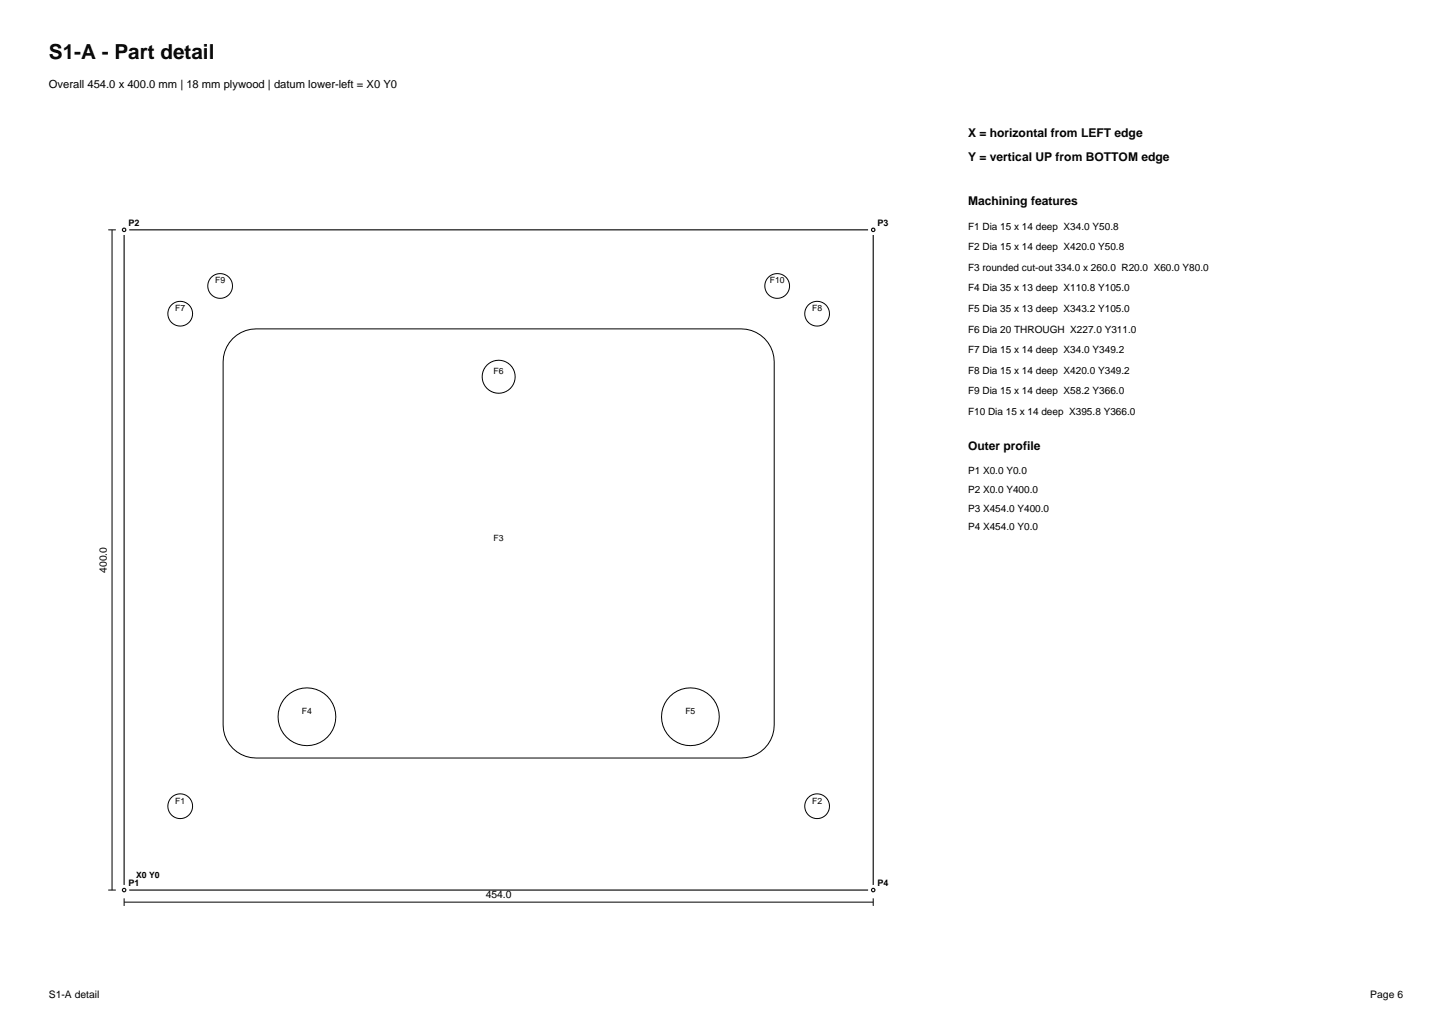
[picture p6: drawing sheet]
<svg xmlns="http://www.w3.org/2000/svg" width="297mm" height="210mm" viewBox="0 0 297 210" stroke-linecap="round" stroke-linejoin="round" font-family="sans-serif">
<defs><g id="words">
<text font-size="4.2" x="10" y="12">S1-A - Part detail</text>
<g font-size="2.5">
<text x="198" y="28">X = horizontal from LEFT edge</text>
<text x="198" y="33">Y = vertical UP from BOTTOM edge</text>
<text x="198" y="42">Machining features</text>
<text x="198" y="92">Outer profile</text>
</g>
<text font-size="2.3" x="10" y="18">Overall 454.0 x 400.0 mm | 18 mm plywood | datum lower-left = X0 Y0</text>
<g font-size="2.1">
<text x="21.9" y="117.1" transform="rotate(-90 21.9 117.1)">400.0</text>
<text x="99.4" y="183.6">454.0</text>
<text x="10" y="204">S1-A detail</text>
<text x="280.3" y="204">Page 6</text>
</g>
<g font-size="2">
<text x="198" y="47">F1 Dia 15 x 14 deep X34.0 Y50.8</text>
<text x="198" y="51.2">F2 Dia 15 x 14 deep X420.0 Y50.8</text>
<text x="198" y="55.4">F3 rounded cut-out 334.0 x 260.0 R20.0 X60.0 Y80.0</text>
<text x="198" y="59.6">F4 Dia 35 x 13 deep X110.8 Y105.0</text>
<text x="198" y="63.8">F5 Dia 35 x 13 deep X343.2 Y105.0</text>
<text x="198" y="68">F6 Dia 20 THROUGH X227.0 Y311.0</text>
<text x="198" y="72.2">F7 Dia 15 x 14 deep X34.0 Y349.2</text>
<text x="198" y="76.4">F8 Dia 15 x 14 deep X420.0 Y349.2</text>
<text x="198" y="80.6">F9 Dia 15 x 14 deep X58.2 Y366.0</text>
<text x="198" y="84.8">F10 Dia 15 x 14 deep X395.8 Y366.0</text>
<text x="198" y="97">P1 X0.0 Y0.0</text>
<text x="198" y="100.8">P2 X0.0 Y400.0</text>
<text x="198" y="104.6">P3 X454.0 Y400.0</text>
<text x="198" y="108.4">P4 X454.0 Y0.0</text>
</g>
<g font-size="1.8">
<text x="26.3" y="46.1">P2</text>
<text x="179.5" y="46.1">P3</text>
<text x="44" y="57.9">F9</text>
<text x="157.5" y="57.9">F10</text>
<text x="35.8" y="63.6">F7</text>
<text x="166.1" y="63.6">F8</text>
<text x="101" y="76.5">F6</text>
<text x="101" y="110.6">F3</text>
<text x="61.8" y="146">F4</text>
<text x="140.2" y="146">F5</text>
<text x="35.8" y="164.3">F1</text>
<text x="166.1" y="164.3">F2</text>
<text x="27.9" y="179.5">X0 Y0</text>
<text x="26.3" y="181.1">P1</text>
<text x="179.5" y="181.1">P4</text>
</g>
</g></defs>
<path d="M25.4 47h153.2v135h-153.2z" fill="none" stroke="#000" stroke-width=".23"/>
<circle cx="25.4" cy="182" r="1.06" fill="#fff"/>
<circle cx="25.4" cy="182" r=".35" fill="none" stroke="#000" stroke-width=".23"/>
<circle cx="25.4" cy="47" r="1.06" fill="#fff"/>
<circle cx="25.4" cy="47" r=".35" fill="none" stroke="#000" stroke-width=".23"/>
<circle cx="178.6" cy="47" r="1.06" fill="#fff"/>
<circle cx="178.6" cy="47" r=".35" fill="none" stroke="#000" stroke-width=".23"/>
<circle cx="178.6" cy="182" r="1.06" fill="#fff"/>
<circle cx="178.6" cy="182" r=".35" fill="none" stroke="#000" stroke-width=".23"/>
<g fill="none" stroke="#000" stroke-width=".2">
<path d="M22.1 47h1.6M22.9 47v135M47.6 69.2a6.8 6.8 0 0 1 4.8-2h99.2a6.8 6.8 0 0 1 6.8 6.8v74.2a6.8 6.8 0 0 1-6.8 6.8h-99.2a6.8 6.8 0 0 1-6.8-6.8v-74.2a6.8 6.8 0 0 1 2-4.8zM22.1 182h1.6M25.4 184.5h153.2M25.4 183.7v1.5M178.6 183.7v1.5"/>
<circle cx="45" cy="58.5" r="2.53"/>
<circle cx="159" cy="58.5" r="2.53"/>
<circle cx="36.9" cy="64.1" r="2.53"/>
<circle cx="102" cy="77" r="3.4"/>
<circle cx="167.1" cy="64.1" r="2.53"/>
<circle cx="62.8" cy="146.6" r="5.9"/>
<circle cx="141.2" cy="146.6" r="5.9"/>
<circle cx="36.9" cy="164.9" r="2.53"/>
<circle cx="167.1" cy="164.9" r="2.53"/>
</g>
<use href="#words"/>
</svg>
